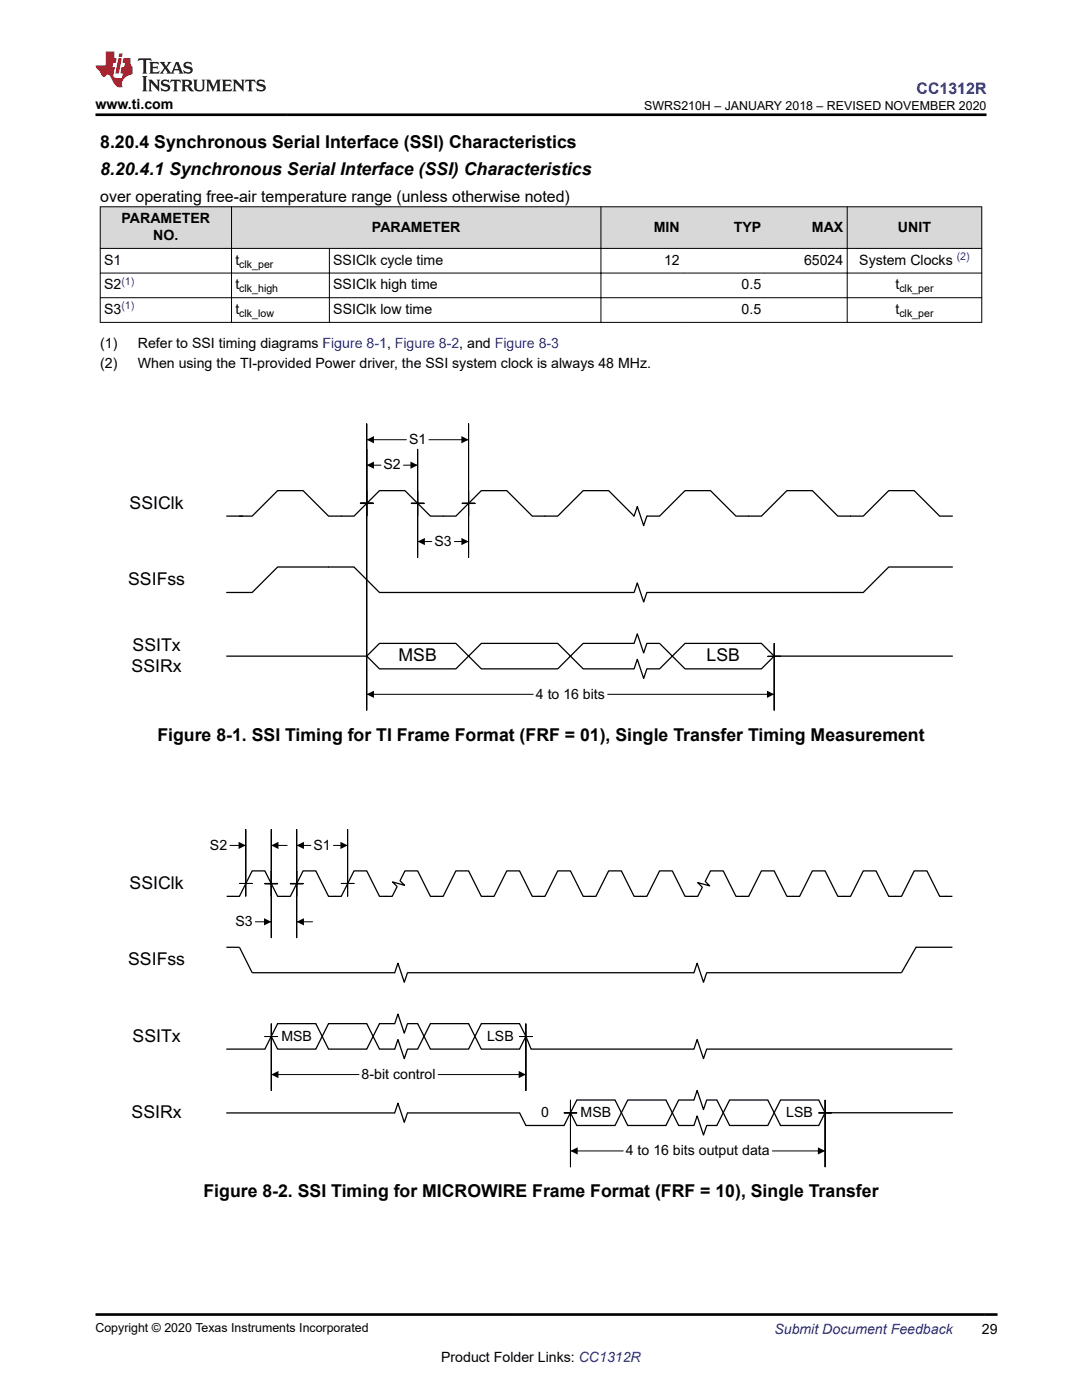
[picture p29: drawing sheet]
<svg xmlns="http://www.w3.org/2000/svg" width="216mm" height="279mm" viewBox="0 0 216 279" stroke-linecap="round" stroke-linejoin="round" font-family="sans-serif">
<defs><g id="words">
<g font-size="3.5">
<text x="20" y="29.6">8.20.4 Synchronous Serial Interface (SSI) Characteristics</text>
<text x="20" y="34.9">8.20.4.1 Synchronous Serial Interface (SSI) Characteristics</text>
<text x="25.9" y="101.5">SSIClk</text>
<text x="25.6" y="116.8">SSIFss</text>
<text x="26.5" y="129.9">SSITx</text>
<text x="26.3" y="134.1">SSIRx</text>
<text x="79.5" y="132">MSB</text>
<text x="141" y="132">LSB</text>
<text x="31.4" y="147.8">Figure 8-1. SSI Timing for TI Frame Format (FRF = 01), Single Transfer Timing Measurement</text>
<text x="25.9" y="177.4">SSIClk</text>
<text x="25.6" y="192.7">SSIFss</text>
<text x="26.5" y="207.9">SSITx</text>
<text x="26.3" y="223.2">SSIRx</text>
<text x="40.6" y="238.9">Figure 8-2. SSI Timing for MICROWIRE Frame Format (FRF = 10), Single Transfer</text>
</g>
<text font-size="3.2" fill="#00f" x="182.9" y="18.7">CC1312R</text>
<text font-size="3.2" x="20" y="40.2">over operating free-air temperature range (unless otherwise noted)</text>
<g font-size="2.8">
<text x="19.1" y="21.8">www.ti.com</text>
<text x="24.3" y="44.5">PARAMETER</text>
<text x="30.6" y="47.9">NO.</text>
<text x="74.2" y="46.2">PARAMETER</text>
<text x="130.5" y="46.2">MIN</text>
<text x="146.4" y="46.2">TYP</text>
<text x="162" y="46.2">MAX</text>
<text x="179.2" y="46.2">UNIT</text>
<text x="20.8" y="52.8">S1</text>
<text x="47" y="52.8">t</text>
<text x="66.5" y="52.8">SSIClk cycle time</text>
<text x="132.5" y="52.8">12</text>
<text x="160.4" y="52.8">65024</text>
<text x="171.5" y="52.8">System Clocks</text>
<text x="20.8" y="57.8">S2</text>
<text x="47" y="57.8">t</text>
<text x="66.5" y="57.8">SSIClk high time</text>
<text x="148" y="57.8">0.5</text>
<text x="178.7" y="57.8">t</text>
<text x="20.8" y="62.7">S3</text>
<text x="47" y="62.7">t</text>
<text x="66.5" y="62.7">SSIClk low time</text>
<text x="148" y="62.7">0.5</text>
<text x="178.7" y="62.7">t</text>
<text x="20" y="69.5">(1)</text>
<text x="27.5" y="69.5">Refer to SSI timing diagrams Figure 8-1, Figure 8-2, and Figure 8-3</text>
<text x="20" y="73.4">(2)</text>
<text x="27.5" y="73.4">When using the TI-provided Power driver, the SSI system clock is always 48 MHz.</text>
<text x="81.6" y="88.6">S1</text>
<text x="76.5" y="93.7">S2</text>
<text x="86.7" y="108.9">S3</text>
<text x="106.9" y="139.4">4 to 16 bits</text>
<text x="41.9" y="169.6">S2</text>
<text x="62.6" y="169.6">S1</text>
<text x="47" y="184.8">S3</text>
<text x="56.1" y="207.7">MSB</text>
<text x="97.2" y="207.7">LSB</text>
<text x="72.2" y="215.3">8-bit control</text>
<text x="108" y="222.9">0</text>
<text x="115.8" y="222.9">MSB</text>
<text x="156.9" y="222.9">LSB</text>
<text x="124.9" y="230.5">4 to 16 bits output data</text>
<text x="195.9" y="266.1">29</text>
<text x="88" y="271.7">Product Folder Links: CC1312R</text>
</g>
<text font-size="2.8" fill="#00f" x="154.5" y="266.2">Submit Document Feedback</text>
<g font-size="2.5">
<text x="128.5" y="21.9">SWRS210H – JANUARY 2018 – REVISED NOVEMBER 2020</text>
<text x="19.1" y="265.9">Copyright © 2020 Texas Instruments Incorporated</text>
</g>
<g font-size="2.1">
<text x="47.7" y="53.4">clk_per</text>
<text x="47.7" y="58.3">clk_high</text>
<text x="179.5" y="58.3">clk_per</text>
<text x="47.7" y="63.3">clk_low</text>
<text x="179.5" y="63.3">clk_per</text>
</g>
<g font-size="2.1" fill="#00f">
<text x="190.9" y="51.9">(2)</text>
<text x="24.2" y="56.8">(1)</text>
<text x="24.2" y="61.7">(1)</text>
</g>
</g></defs>
<g fill="#d8d8d8">
<path d="M20 41.3h175.9v8.3h-175.9z" fill-rule="evenodd"/>
<path d="M20.1 41.3h26v8.2h-26z" fill-rule="evenodd"/>
<path d="M46.3 41.3h73.5v8.2h-73.5z" fill-rule="evenodd"/>
<path d="M120 41.3h16.3v8.2h-16.3z" fill-rule="evenodd"/>
<path d="M136.3 41.3h16.3v8.2h-16.3z" fill-rule="evenodd"/>
<path d="M152.6 41.3h16.4v8.2h-16.4z" fill-rule="evenodd"/>
<path d="M169.1 41.3h26.7v8.2h-26.7z" fill-rule="evenodd"/>
</g>
<path d="M19.9 41.3h176.1M19.9 49.6h176.1M19.9 54.5h176.1M19.9 59.4h176.1M20 41.2v23.2M46.2 41.2v23.2M65.7 49.5v14.9M119.9 41.2v23.2M169.1 41.2v23.2M195.9 41.2v23.2M19.9 64.3h176.1" fill="none" stroke="#000" stroke-width=".2"/>
<path d="M25.7 113.2h17v5.1h-17z" fill-rule="evenodd" fill="#fff"/>
<path d="M45.2 103h3.2M47.8 103h2.5l5.1-5.1h5.1l5.1 5.1h5l5.1-5.1h5.1l5.1 5.1h5.1l5-5.1h5.1l5.1 5.1h5.1l5.1-5.1h5l5.1 5.1h5.1l5.1-5.1h5.1l5.1 5.1h5l5.1-5.1h5.1l5.1 5.1h5.1l5-5.1h5.1l5.1 5.1h2.5M190 113.2h-12.7l-5 5h-96.6l-5.1-5h-15.2l-5.1 5h-5.1" fill="none" stroke="#000" stroke-width=".25"/>
<g fill="#fff">
<path d="M25.7 128.4h17v5.1h-17z" fill-rule="evenodd"/>
<path d="M73.2 130.9l2.5-2.5h15.3l2.5 2.5-2.5 2.6h-15.3z" fill-rule="evenodd"/>
</g>
<path d="M73.2 130.9l2.5-2.5h15.3l2.5 2.5-2.5 2.6h-15.3z" fill="none" stroke="#000" stroke-width=".25"/>
<path d="M96 128.4h15.3l2.5 2.5-2.5 2.6h-15.3l-2.5-2.6z" fill-rule="evenodd" fill="#fff"/>
<path d="M96 128.4h15.3l2.5 2.5-2.5 2.6h-15.3l-2.5-2.6z" fill="none" stroke="#000" stroke-width=".25"/>
<path d="M113.8 130.9l2.6-2.5h15.2l2.6 2.5-2.6 2.6h-15.2z" fill-rule="evenodd" fill="#fff"/>
<path d="M113.8 130.9l2.6-2.5h15.2l2.6 2.5-2.6 2.6h-15.2z" fill="none" stroke="#000" stroke-width=".25"/>
<path d="M136.7 128.4h15.2l2.6 2.5-2.6 2.6h-15.2l-2.5-2.6z" fill-rule="evenodd" fill="#fff"/>
<path d="M45.2 130.9h28M136.7 128.4h15.2l2.6 2.5-2.6 2.6h-15.2l-2.5-2.6zM154.5 130.9h35.5" fill="none" stroke="#000" stroke-width=".25"/>
<path d="M126.5 101.1h2.6v3.8h-2.6z" fill-rule="evenodd" fill="#fff"/>
<path d="M126.5 103l.7-1.9 1.2 3.8 .7-1.9" fill="none" stroke="#000" stroke-width=".25"/>
<path d="M126.5 126.5h2.6v3.8h-2.6z" fill-rule="evenodd" fill="#fff"/>
<path d="M126.5 128.4l.7-1.9 1.2 3.8 .7-1.9" fill="none" stroke="#000" stroke-width=".25"/>
<path d="M126.5 131.6h2.6v3.8h-2.6z" fill-rule="evenodd" fill="#fff"/>
<path d="M126.5 133.5l.7-1.9 1.2 3.8 .7-1.9" fill="none" stroke="#000" stroke-width=".25"/>
<path d="M126.5 116.3h2.6v3.8h-2.6z" fill-rule="evenodd" fill="#fff"/>
<path d="M126.5 118.2l.7-1.9 1.2 3.8 .7-1.9" fill="none" stroke="#000" stroke-width=".25"/>
<path d="M73.2 89.7v13.3v-2.6h1.2h-2.5h1.3zM73.2 92.8h2.8M80.5 92.8h2.8M83.3 89.7v13.3v-2.6h1.3h-2.5h1.2z" fill="none" stroke="#000" stroke-width=".2"/>
<path d="M73.2 92.8l1.4-.7v1.5zM81.9 92.1l1.4 .7-1.4 .8z" fill="#000"/>
<path d="M76.4 91.1h3.5v3.4h-3.5z" fill-rule="evenodd" fill="#fff"/>
<path d="M83.3 97.9v2.6h1.3h-2.5h1.2v10.8zM93.5 97.9v2.6h1.3h-2.6h1.3v10.8zM83.3 108.1h2.9M90.7 108.1h2.8" fill="none" stroke="#000" stroke-width=".2"/>
<path d="M83.3 108.1l1.5-.7v1.4zM92.1 107.4l1.4 .7-1.4 .7z" fill="#000"/>
<path d="M86.6 106.4h3.4v3.4h-3.4z" fill-rule="evenodd" fill="#fff"/>
<path d="M73.2 84.6v18.4v-2.6h1.2h-2.5h1.3zM73.2 87.8h7.9M85.6 87.8h7.9M93.5 84.6v18.4v-2.6h1.3h-2.6h1.3z" fill="none" stroke="#000" stroke-width=".2"/>
<path d="M73.2 87.8l1.4-.8v1.5zM92.1 87l1.4 .8-1.4 .7z" fill="#000"/>
<g fill="#fff">
<path d="M81.5 86.1h3.4v3.4h-3.4z" fill-rule="evenodd"/>
<path d="M135.8 91.1h3.4v3.4h-3.4z" fill-rule="evenodd"/>
</g>
<path d="M73.2 97.9v2.6h1.2h-2.5h1.3v41.2zM73.2 138.6h33.2M121.3 138.6h33.2M154.5 128.4v2.6h1.2h-2.5h1.3v10.7z" fill="none" stroke="#000" stroke-width=".2"/>
<path d="M73.2 138.6l1.4-.8v1.5zM153 137.8l1.5 .8-1.5 .7z" fill="#000"/>
<g fill="#fff">
<path d="M106.8 136.9h13.8v3.4h-13.8z" fill-rule="evenodd"/>
<path d="M25.7 173.8h17v5.1h-17z" fill-rule="evenodd"/>
<path d="M25.7 189h17v5.2h-17z" fill-rule="evenodd"/>
<path d="M25.7 204.3h17v5.1h-17z" fill-rule="evenodd"/>
</g>
<path d="M45.2 209.4h7.7" fill="none" stroke="#000" stroke-width=".25"/>
<path d="M25.7 219.5h17v5.2h-17z" fill-rule="evenodd" fill="#fff"/>
<path d="M45.2 178.9h1.4M46.5 178.9h1.3l2.5-5.1h2.6l2.5 5.1h2.5l2.6-5.1h2.5l2.6 5.1h2.5l2.5-5.1h2.6l2.5 5.1h2.6l2.5-5.1h2.5l2.6 5.1h2.5l2.6-5.1h2.5l2.5 5.1h2.6l2.5-5.1h2.6l2.5 5.1h2.5l2.6-5.1h2.5l2.6 5.1h2.5l2.5-5.1h2.6l2.5 5.1h2.6l2.5-5.1h2.6l2.5 5.1h2.5l2.6-5.1h2.5l2.6 5.1h2.5l2.5-5.1h2.6l2.5 5.1h2.6l2.5-5.1h2.5l2.6 5.1h2.5l2.6-5.1h2.5l2.5 5.1h2.6l2.5-5.1h2.6l2.5 5.1h1.3M190 189h-7.2l-2.9 5.1h-129.6l-2.5-5.1h-2.6M45.2 222.1h58.5M164.6 222.1h25.4" fill="none" stroke="#000" stroke-width=".25"/>
<path d="M55.4 204.3h7.6l1.3 2.5-1.3 2.6h-7.6l-1.3-2.6z" fill-rule="evenodd" fill="#fff"/>
<path d="M54.1 206.8l-1.2 2.6M55.4 204.3h7.6l1.3 2.5-1.3 2.6h-7.6l-1.3-2.6z" fill="none" stroke="#000" stroke-width=".25"/>
<path d="M65.6 204.3h7.6l1.2 2.5-1.2 2.6h-7.6l-1.3-2.6z" fill-rule="evenodd" fill="#fff"/>
<path d="M65.6 204.3h7.6l1.2 2.5-1.2 2.6h-7.6l-1.3-2.6z" fill="none" stroke="#000" stroke-width=".25"/>
<path d="M75.7 204.3h7.6l1.3 2.5-1.3 2.6h-7.6l-1.3-2.6z" fill-rule="evenodd" fill="#fff"/>
<path d="M75.7 204.3h7.6l1.3 2.5-1.3 2.6h-7.6l-1.3-2.6z" fill="none" stroke="#000" stroke-width=".25"/>
<path d="M85.9 204.3h7.6l1.3 2.5-1.3 2.6h-7.6l-1.3-2.6z" fill-rule="evenodd" fill="#fff"/>
<path d="M85.9 204.3h7.6l1.3 2.5-1.3 2.6h-7.6l-1.3-2.6z" fill="none" stroke="#000" stroke-width=".25"/>
<path d="M96 204.3h7.7l1.2 2.5-1.2 2.6h-7.7l-1.2-2.6z" fill-rule="evenodd" fill="#fff"/>
<path d="M96 204.3h7.7l1.2 2.5-1.2 2.6h-7.7l-1.2-2.6z" fill="none" stroke="#000" stroke-width=".25"/>
<path d="M78.8 202.4h2.5v3.8h-2.5z" fill-rule="evenodd" fill="#fff"/>
<path d="M78.8 204.3l.6-1.9 1.3 3.8 .6-1.9" fill="none" stroke="#000" stroke-width=".25"/>
<path d="M78.8 207.5h2.5v3.8h-2.5z" fill-rule="evenodd" fill="#fff"/>
<path d="M78.8 209.4l.6-1.9 1.3 3.8 .6-1.9" fill="none" stroke="#000" stroke-width=".25"/>
<path d="M78.8 192.2h2.5v3.8h-2.5z" fill-rule="evenodd" fill="#fff"/>
<path d="M78.8 194.1l.6-1.9 1.3 3.8 .6-1.9" fill="none" stroke="#000" stroke-width=".25"/>
<path d="M78.8 175.2l2.1 1.2-.7 1.1-2-1.2z" fill-rule="evenodd" fill="#fff"/>
<path d="M79.8 175.8l.9 .9-2.4-.7 .9 .9M104.9 206.8l1.1 2.6h84M103.7 222.1l1.2 2.5h7.7l1.2-2.5" fill="none" stroke="#000" stroke-width=".25"/>
<path d="M115.1 219.5h7.6l1.3 2.6-1.3 2.5h-7.6l-1.3-2.5z" fill-rule="evenodd" fill="#fff"/>
<path d="M115.1 219.5h7.6l1.3 2.6-1.3 2.5h-7.6l-1.3-2.5z" fill="none" stroke="#000" stroke-width=".25"/>
<path d="M125.3 219.5h7.6l1.3 2.6-1.3 2.5h-7.6l-1.3-2.5z" fill-rule="evenodd" fill="#fff"/>
<path d="M125.3 219.5h7.6l1.3 2.6-1.3 2.5h-7.6l-1.3-2.5z" fill="none" stroke="#000" stroke-width=".25"/>
<path d="M135.4 219.5h7.6l1.3 2.6-1.3 2.5h-7.6l-1.2-2.5z" fill-rule="evenodd" fill="#fff"/>
<path d="M135.4 219.5h7.6l1.3 2.6-1.3 2.5h-7.6l-1.2-2.5z" fill="none" stroke="#000" stroke-width=".25"/>
<path d="M145.6 219.5h7.6l1.3 2.6-1.3 2.5h-7.6l-1.3-2.5z" fill-rule="evenodd" fill="#fff"/>
<path d="M145.6 219.5h7.6l1.3 2.6-1.3 2.5h-7.6l-1.3-2.5z" fill="none" stroke="#000" stroke-width=".25"/>
<path d="M155.7 219.5h7.7l1.2 2.6-1.2 2.5h-7.7l-1.2-2.5z" fill-rule="evenodd" fill="#fff"/>
<path d="M155.7 219.5h7.7l1.2 2.6-1.2 2.5h-7.7l-1.2-2.5z" fill="none" stroke="#000" stroke-width=".25"/>
<path d="M138.5 217.6h2.5v3.8h-2.5z" fill-rule="evenodd" fill="#fff"/>
<path d="M138.5 219.5l.6-1.9 1.3 3.8 .6-1.9" fill="none" stroke="#000" stroke-width=".25"/>
<path d="M138.5 222.7h2.5v3.8h-2.5z" fill-rule="evenodd" fill="#fff"/>
<path d="M138.5 224.6l.6-1.9 1.3 3.8 .6-1.9" fill="none" stroke="#000" stroke-width=".25"/>
<path d="M138.5 207.5h2.5v3.8h-2.5z" fill-rule="evenodd" fill="#fff"/>
<path d="M138.5 209.4l.6-1.9 1.3 3.8 .6-1.9" fill="none" stroke="#000" stroke-width=".25"/>
<path d="M138.5 192.2h2.5v3.8h-2.5z" fill-rule="evenodd" fill="#fff"/>
<path d="M138.5 194.1l.6-1.9 1.3 3.8 .6-1.9" fill="none" stroke="#000" stroke-width=".25"/>
<path d="M139.7 175.3l2.1 1.2-.7 1.1-2-1.2z" fill-rule="evenodd" fill="#fff"/>
<path d="M140.7 175.9l.9 .9-2.4-.7 .9 .9" fill="none" stroke="#000" stroke-width=".25"/>
<path d="M78.8 220.2h2.5v3.8h-2.5z" fill-rule="evenodd" fill="#fff"/>
<path d="M188.7 178.9h1.3M78.8 222.1l.6-1.9 1.3 3.8 .6-1.9" fill="none" stroke="#000" stroke-width=".25"/>
<path d="M45.9 168.7h3.1M49 165.5v13.4v-2.6h1.3h-2.5h1.2zM54.1 165.5v13.4v-2.6h1.3h-2.5h1.2zM54.1 168.7h3.2" fill="none" stroke="#000" stroke-width=".2"/>
<path d="M47.6 168l1.4 .7-1.4 .7zM54.1 168.7l1.5-.7v1.4z" fill="#000"/>
<path d="M41.8 167h3.4v3.4h-3.4z" fill-rule="evenodd" fill="#fff"/>
<path d="M54.1 173.8v2.6h1.3h-2.5h1.2v10.7zM59.2 173.8v2.6h1.3h-2.6h1.3v10.7zM50.9 184h3.2M59.2 184h3.2" fill="none" stroke="#000" stroke-width=".2"/>
<path d="M52.7 183.2l1.4 .8-1.4 .7zM59.2 184l1.4-.8v1.5z" fill="#000"/>
<path d="M46.8 182.3h3.5v3.4h-3.5z" fill-rule="evenodd" fill="#fff"/>
<path d="M59.2 165.5v13.4v-2.6h1.3h-2.6h1.3zM59.2 168.7h2.8M66.5 168.7h2.9M69.4 165.5v13.4v-2.6h1.2h-2.5h1.3z" fill="none" stroke="#000" stroke-width=".2"/>
<path d="M59.2 168.7l1.4-.7v1.4zM67.9 168l1.5 .7-1.5 .7z" fill="#000"/>
<path d="M62.4 167h3.5v3.4h-3.5z" fill-rule="evenodd" fill="#fff"/>
<path d="M54.1 204.3v2.6h1.3h-2.5h1.2v10.7zM54.1 214.5h17.5M87.4 214.5h17.5M104.9 204.3v2.6h1.3h-2.5h1.2v10.7z" fill="none" stroke="#000" stroke-width=".2"/>
<path d="M54.1 214.5l1.5-.8v1.5zM103.5 213.7l1.4 .8-1.4 .7z" fill="#000"/>
<path d="M72 212.8h14.8v3.3h-14.8z" fill-rule="evenodd" fill="#fff"/>
<path d="M113.8 219.6v2.5h1.3h-2.5h1.2v10.8zM164.6 219.6v2.5h1.3h-2.5h1.2v10.8zM113.8 229.7h10.5M154.1 229.7h10.5" fill="none" stroke="#000" stroke-width=".2"/>
<path d="M113.8 229.7l1.5-.7v1.4zM163.2 229l1.4 .7-1.4 .7z" fill="#000"/>
<path d="M124.7 228h28.8v3.4h-28.8z" fill-rule="evenodd" fill="#fff"/>
<path d="M27.7 11.6l-.2 .6 .5-.2h.6v.1v2.2l-.2 .4h1l-.2-.4v-2.2v-.1h.5l.5 .2-.1-.6zM29.8 12.4l.2 .3v1.6l-.2 .4h1.9l.1-.6a1.08 1.08 0 0 1-1.3 .2v-.7h.6l.4 .2v-.7l-.4 .2h-.6v-.5l.2-.2a1 1 0 0 1 1 .3l-.1-.5zM31.8 12.4l1 1.1-1 1.2h.9l-.2-.2 .4-.8 .5 .8-.2 .2h1.6l-.2-.2 .1-.5h1l.1 .5-.1 .2h.9l-.2-.4-.8-1.9h-.5l-1 2.1-.8-1.1 .9-1h-.8l.2 .2-.5 .6-.3-.6 .1-.2zM35.2 12.8l.4 1h-.8zM36.8 12.5a.65 .65 0 0 0-.2 .7 .65 .65 0 0 0 .6 .5l.7 .1 .1 .3a.79 .79 0 0 1-.7 .4 .79 .79 0 0 1-.7-.5l.1 .7 .2-.1a.93 .93 0 0 0 1.1 0 .93 .93 0 0 0 .4-.9 1.46 1.46 0 0 0-1.2-.6l-.1-.3a1.09 1.09 0 0 1 1.2 .2l-.2-.6-.1 .1-.6-.2zM28.4 15.2l.2 .4v2.2l-.2 .4h1l-.2-.4v-2.2l.2-.4zM29.6 15.9l.2 .4v1.5l-.2 .4h.8l-.3-.4v-1.3l1.7 1.8v-2l.2-.4h-.8l.2 .2 .1 1.1-1.2-1.3zM32.3 16a.65 .65 0 0 0-.2 .8 .65 .65 0 0 0 .7 .4l.6 .2 .1 .2a.79 .79 0 0 1-.7 .4 .79 .79 0 0 1-.7-.5l.1 .7 .2-.1a.93 .93 0 0 0 1.1 .1 .93 .93 0 0 0 .4-1 1.46 1.46 0 0 0-1.2-.5l-.1-.4a1.09 1.09 0 0 1 1.2 .2l-.2-.6-.1 .1-.6-.1zM34.1 15.9l-.1 .6a.63 .63 0 0 1 .7-.3l.1 1.6-.3 .4h1l-.2-.4v-1.6a.66 .66 0 0 1 .8 .3l-.1-.6zM36.2 15.9l.2 .4v1.5l-.2 .4h.9l-.2-.2v-.7h.5l.1 .2a.79 .79 0 0 0 1.2 .6l-1-.9a.61 .61 0 0 0 .6-.6 .61 .61 0 0 0-.5-.7zM36.9 16.2h.2a.47 .47 0 0 1 .5 .1 .47 .47 0 0 1 .1 .5l-.2 .1-.6 .1zM38.5 15.9l.2 .2a2.27 2.27 0 0 0 .4 2 1.04 1.04 0 0 0 1.7-.7v-1.3l.2-.2h-.8l.2 .4v1.1a.6 .6 0 0 1-.6 .6 .6 .6 0 0 1-.6-.6v-1.1l.3-.4zM41.1 15.9l.2 .4v1.5l-.2 .4h.7l-.2-.4v-1.4l.9 1.9 .8-1.9v1.4l-.2 .4h1l-.3-.4v-1.5l.3-.4h-.8l-.7 1.5-.7-1.5zM44.3 15.9l.2 .4v1.5l-.2 .4h1.9l.1-.6a1.09 1.09 0 0 1-1.3 .2v-.7h.6l.4 .2v-.6l-.4 .2h-.6v-.6l.2-.1a1.01 1.01 0 0 1 1 .3l-.1-.6zM46.4 15.9l.3 .4v1.5l-.3 .4h.8l-.2-.4v-1.3l1.6 1.8v-2l.2-.4h-.7l.2 .2v1.1l-1.2-1.3zM49 15.9l-.1 .6a.63 .63 0 0 1 .8-.3v1.6l-.3 .4h1l-.2-.4v-1.6a.66 .66 0 0 1 .8 .3l-.1-.6zM51.4 16a.65 .65 0 0 0-.2 .8 .65 .65 0 0 0 .6 .4l.6 .2 .2 .2a.79 .79 0 0 1-.8 .4 .79 .79 0 0 1-.6-.5l.1 .7 .2-.1a.93 .93 0 0 0 1 .1 .93 .93 0 0 0 .5-1 1.46 1.46 0 0 0-1.3-.5l-.1-.4a1.09 1.09 0 0 1 1.3 .2l-.2-.6-.2 .1-.5-.1z" fill="#231f20"/>
<path d="M21.1 10.3v2.7h-2v.4l.9 1a.95 .95 0 0 0 .9 .9 .59 .59 0 0 1 .6-.4 .59 .59 0 0 1 .5 .3l.4 .8a1.59 1.59 0 0 0 2.1 1.4 1.61 1.61 0 0 1 1-2.3l1-.3-.1-1.5a1.59 1.59 0 0 1-.4-1.7h-1.4l-.2 .9h.5l-.1 .9h-.5l-.2 .9v.3l.4 .1-.2 .9h-.6a.73 .73 0 0 1-1.1-.7l.3-1.5h-.5l.2-.9h.5l.2-.9h-.5v-1.3zM23.6 11.6l-.6 3.1h.7l.6-3.1zM23.8 10.7l-.1 .6h.7l.1-.6z" fill="#ed1c24"/>
<path d="M19.1 22.9h177.8M19 262.3h180" fill="none" stroke="#000" stroke-width=".53"/>
<use href="#words"/>
</svg>
